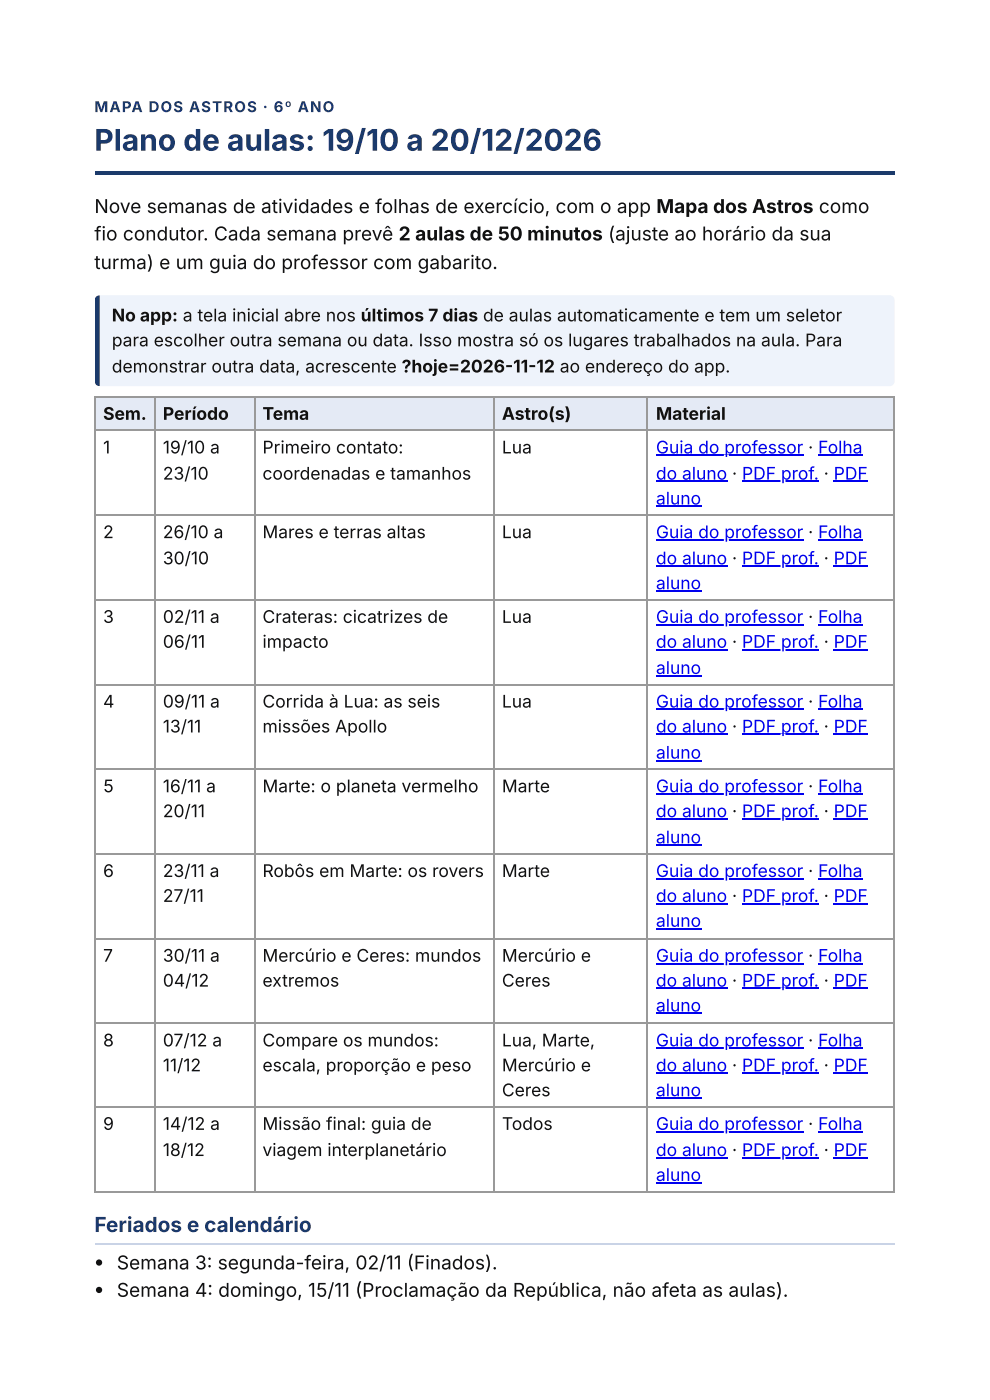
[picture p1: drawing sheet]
<svg xmlns="http://www.w3.org/2000/svg" width="210mm" height="297mm" viewBox="0 0 210 297" stroke-linecap="round" stroke-linejoin="round" font-family="sans-serif">
<defs><g id="words">
<text font-size="6.3" fill="#1b3a6b" x="20" y="32">Plano de aulas: 19/10 a 20/12/2026</text>
<text font-size="4.4" fill="#1b3a6b" x="20" y="261.7">Feriados e calendário</text>
<g font-size="4.1" fill="#111">
<text x="20" y="45.2">Nove semanas de atividades e folhas de exercício, com o app Mapa dos Astros como</text>
<text x="20" y="51.1">fio condutor. Cada semana prevê 2 aulas de 50 minutos (ajuste ao horário da sua</text>
<text x="20" y="57.2">turma) e um guia do professor com gabarito.</text>
<text x="24.8" y="269.6">Semana 3: segunda-feira, 02/11 (Finados).</text>
<text x="24.8" y="275.4">Semana 4: domingo, 15/11 (Proclamação da República, não afeta as aulas).</text>
</g>
<g font-size="3.7" fill="#111">
<text x="23.7" y="68.3">No app: a tela inicial abre nos últimos 7 dias de aulas automaticamente e tem um seletor</text>
<text x="23.7" y="73.6">para escolher outra semana ou data. Isso mostra só os lugares trabalhados na aula. Para</text>
<text x="23.7" y="79.1">demonstrar outra data, acrescente ?hoje=2026-11-12 ao endereço do app.</text>
<text x="21.9" y="89.2">Sem.</text>
<text x="34.6" y="89.2">Período</text>
<text x="55.7" y="89.2">Tema</text>
<text x="106.6" y="89.2">Astro(s)</text>
<text x="139.3" y="89.2">Material</text>
<text x="21.9" y="96.3">1</text>
<text x="34.6" y="96.3">19/10 a</text>
<text x="34.6" y="101.9">23/10</text>
<text x="55.7" y="96.3">Primeiro contato:</text>
<text x="55.7" y="101.9">coordenadas e tamanhos</text>
<text x="106.6" y="96.3">Lua</text>
<text x="21.9" y="114.3">2</text>
<text x="34.6" y="114.3">26/10 a</text>
<text x="34.6" y="119.9">30/10</text>
<text x="55.7" y="114.3">Mares e terras altas</text>
<text x="106.6" y="114.3">Lua</text>
<text x="21.9" y="132.3">3</text>
<text x="34.6" y="132.3">02/11 a</text>
<text x="34.6" y="137.6">06/11</text>
<text x="55.7" y="132.3">Crateras: cicatrizes de</text>
<text x="55.7" y="137.6">impacto</text>
<text x="106.6" y="132.3">Lua</text>
<text x="21.9" y="150.3">4</text>
<text x="34.6" y="150.3">09/11 a</text>
<text x="34.6" y="155.6">13/11</text>
<text x="55.7" y="150.3">Corrida à Lua: as seis</text>
<text x="55.7" y="155.6">missões Apollo</text>
<text x="106.6" y="150.3">Lua</text>
<text x="21.9" y="168.3">5</text>
<text x="34.6" y="168.3">16/11 a</text>
<text x="34.6" y="173.6">20/11</text>
<text x="55.7" y="168.3">Marte: o planeta vermelho</text>
<text x="106.6" y="168.3">Marte</text>
<text x="21.9" y="186.3">6</text>
<text x="34.6" y="186.3">23/11 a</text>
<text x="34.6" y="191.6">27/11</text>
<text x="55.7" y="186.3">Robôs em Marte: os rovers</text>
<text x="106.6" y="186.3">Marte</text>
<text x="21.9" y="204.3">7</text>
<text x="34.6" y="204.3">30/11 a</text>
<text x="34.6" y="209.5">04/12</text>
<text x="55.7" y="204.3">Mercúrio e Ceres: mundos</text>
<text x="55.7" y="209.5">extremos</text>
<text x="106.6" y="204.3">Mercúrio e</text>
<text x="106.6" y="209.5">Ceres</text>
<text x="21.9" y="222.2">8</text>
<text x="34.6" y="222.2">07/12 a</text>
<text x="34.6" y="227.5">11/12</text>
<text x="55.7" y="222.2">Compare os mundos:</text>
<text x="55.7" y="227.5">escala, proporção e peso</text>
<text x="106.6" y="222.2">Lua, Marte,</text>
<text x="106.6" y="227.5">Mercúrio e</text>
<text x="106.6" y="232.8">Ceres</text>
<text x="21.9" y="240">9</text>
<text x="34.6" y="240">14/12 a</text>
<text x="55.7" y="240">Missão final: guia de</text>
<text x="106.6" y="240">Todos</text>
<text x="34.6" y="245.5">18/12</text>
<text x="55.7" y="245.5">viagem interplanetário</text>
</g>
<g font-size="3.7" fill="#00e">
<text x="139.3" y="96.3">Guia do professor · Folha</text>
<text x="139.3" y="101.9">do aluno · PDF prof. · PDF</text>
<text x="139.3" y="107.2">aluno</text>
<text x="139.3" y="114.3">Guia do professor · Folha</text>
<text x="139.3" y="119.9">do aluno · PDF prof. · PDF</text>
<text x="139.3" y="125.1">aluno</text>
<text x="139.3" y="132.3">Guia do professor · Folha</text>
<text x="139.3" y="137.6">do aluno · PDF prof. · PDF</text>
<text x="139.3" y="143.1">aluno</text>
<text x="139.3" y="150.3">Guia do professor · Folha</text>
<text x="139.3" y="155.6">do aluno · PDF prof. · PDF</text>
<text x="139.3" y="161.1">aluno</text>
<text x="139.3" y="168.3">Guia do professor · Folha</text>
<text x="139.3" y="173.6">do aluno · PDF prof. · PDF</text>
<text x="139.3" y="179.1">aluno</text>
<text x="139.3" y="186.3">Guia do professor · Folha</text>
<text x="139.3" y="191.6">do aluno · PDF prof. · PDF</text>
<text x="139.3" y="196.8">aluno</text>
<text x="139.3" y="204.3">Guia do professor · Folha</text>
<text x="139.3" y="209.5">do aluno · PDF prof. · PDF</text>
<text x="139.3" y="214.8">aluno</text>
<text x="139.3" y="222.2">Guia do professor · Folha</text>
<text x="139.3" y="227.5">do aluno · PDF prof. · PDF</text>
<text x="139.3" y="232.8">aluno</text>
<text x="139.3" y="240">Guia do professor · Folha</text>
<text x="139.3" y="245.5">do aluno · PDF prof. · PDF</text>
<text x="139.3" y="250.8">aluno</text>
</g>
<text font-size="3.2" fill="#1b3a6b" x="20" y="23.8">MAPA DOS ASTROS · 6º ANO</text>
</g></defs>
<path d="M20.1 36.2h169.9v.8h-169.9z" fill="#1b3a6b"/>
<path d="M21 62.8l167.9-.1a1.06 1.06 0 0 1 1.1 1.1v17.2a1.06 1.06 0 0 1-1.1 1h-167.7a.95 .95 0 0 1-.6-1v-17.2z" fill="#eef3fb"/>
<path d="M20.1 62.7h1.1v19.3h-1.1z" fill="#1b3a6b"/>
<g fill="#e4eaf5">
<path d="M20.1 84.4h12.7v7.1h-12.7z"/>
<path d="M32.8 84.4h21.2v7.1h-21.2z"/>
<path d="M54 84.4h50.8v7.1h-50.8z"/>
<path d="M104.8 84.4h32.8v7.1h-32.8z"/>
<path d="M137.6 84.4h52.4v7.1h-52.4z"/>
</g>
<g fill="none" stroke="#999" stroke-width=".26">
<path d="M20.1 84.3h169.9M20.1 91.4h169.9M20.2 84.1v169.1M32.9 84.1v169.1M54.1 84.1v169.1M104.9 84.1v169.1M137.5 84.1v169.1M189.8 84.1v169.1M20.1 109.4h169.9M20.1 127.4h169.9M20.1 145.4h169.9M20.1 163.4h169.9"/>
<path d="M20.1 181.4h169.9M20.1 199.4h169.9M20.1 217.4h169.9M20.1 235.1h169.9M20.1 253.1h169.9"/>
</g>
<path d="M20.1 264.2h169.9" fill="none" stroke="#c9d3e6" stroke-width=".26"/>
<g fill="none" stroke="#00e" stroke-width=".26">
<path d="M139.3 96.7h31.3M173.7 96.7h9.5M139.3 102.3h15.1M139.3 107.6h9.6M139.3 114.7h31.3M157.6 102.3h16.3M173.7 114.7h9.5M177 102.3h7.3M139.3 120.3h15.1M139.3 125.5h9.6M139.3 132.7h31.3M139.3 138h15.1"/>
<path d="M157.6 120.3h16.3M157.6 138h16.3M173.7 132.7h9.5M177 120.3h7.3M177 138h7.3M139.3 143.5h9.6M139.3 150.7h31.3M139.3 156h15.1M157.6 156h16.3M173.7 150.7h9.5M177 156h7.3M139.3 161.5h9.6"/>
<path d="M139.3 168.7h31.3M139.3 174h15.1M139.3 179.5h9.6M157.6 174h16.3M173.7 168.7h9.5M177 174h7.3M139.3 186.7h31.3M139.3 192h15.1M139.3 197.2h9.6M157.6 192h16.3M173.7 186.7h9.5M177 192h7.3"/>
<path d="M139.3 204.7h31.3M139.3 209.9h15.1M139.3 215.2h9.6M157.6 209.9h16.3M173.7 204.7h9.5M177 209.9h7.3M139.3 222.6h31.3M139.3 227.9h15.1M139.3 233.2h9.6M157.6 227.9h16.3M173.7 222.6h9.5M177 227.9h7.3"/>
<path d="M139.3 240.4h31.3M139.3 245.9h15.1M139.3 251.2h9.6M157.6 245.9h16.3M173.7 240.4h9.5M177 245.9h7.3"/>
</g>
<g fill="#111">
<circle cx="21" cy="268.2" r=".66"/>
<circle cx="21" cy="274" r=".66"/>
</g>
<use href="#words"/>
</svg>
